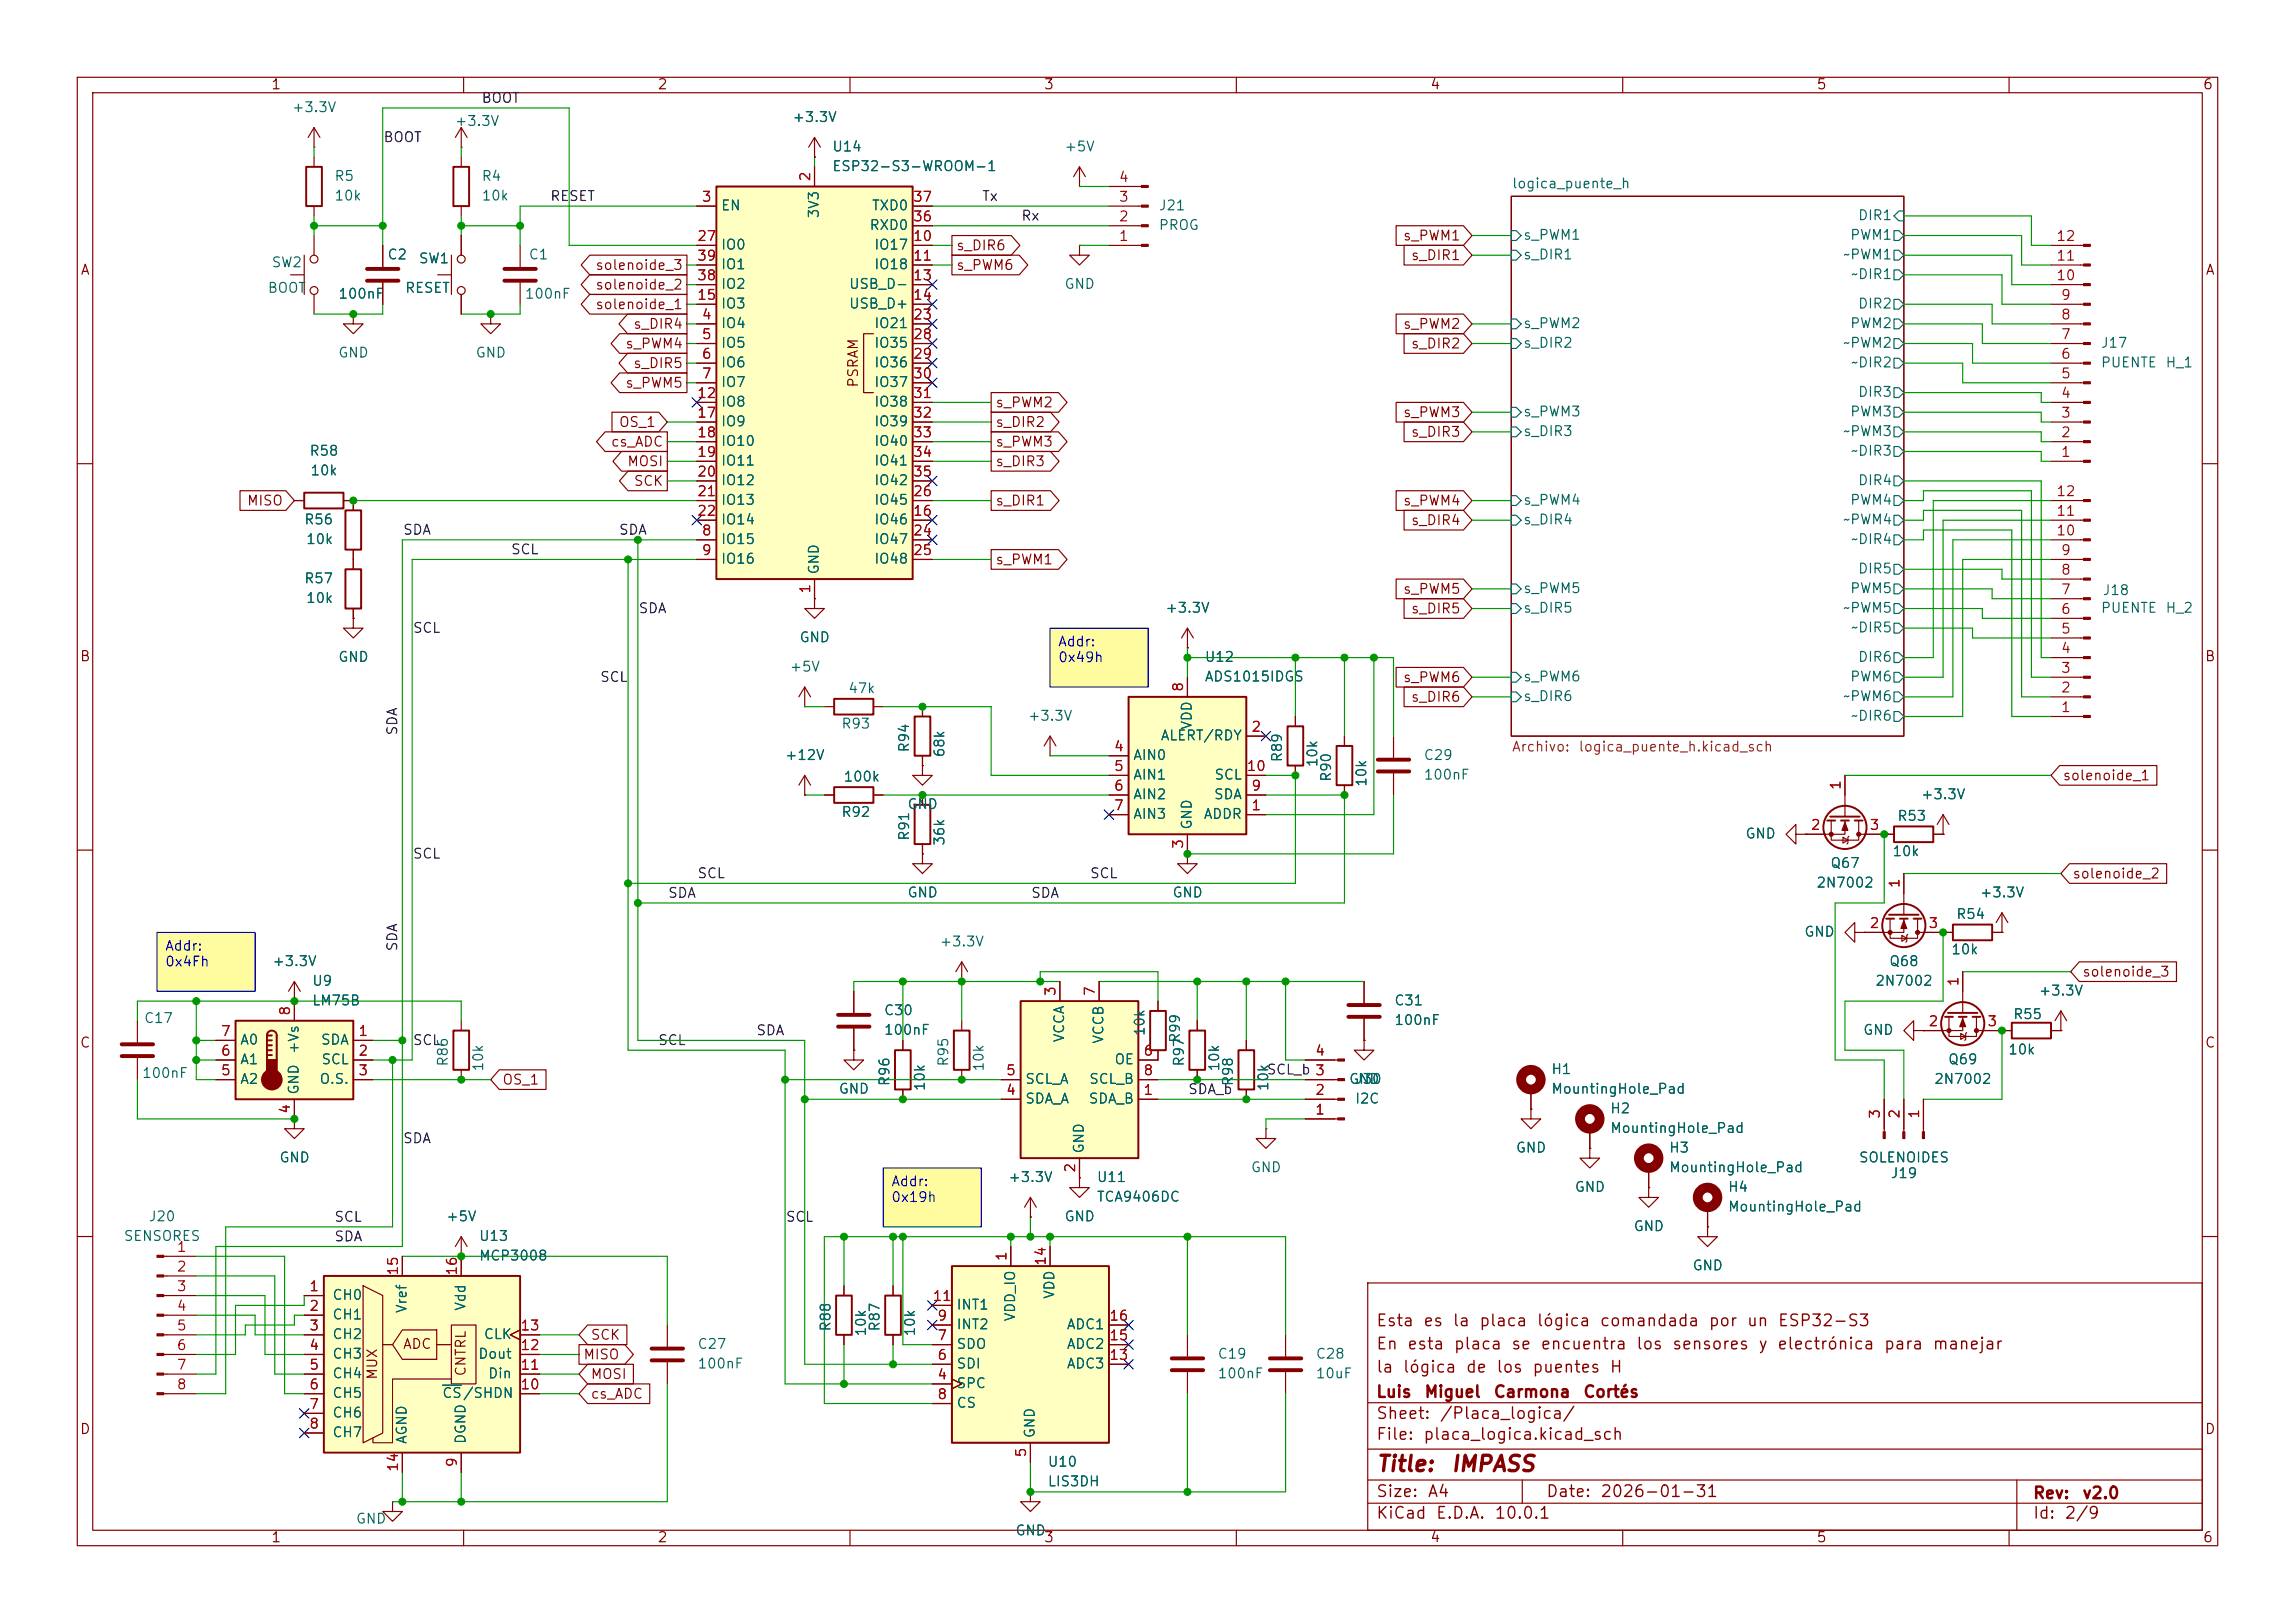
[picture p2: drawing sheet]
<svg xmlns="http://www.w3.org/2000/svg" width="297mm" height="210mm" viewBox="0 0 297 210" stroke-linecap="round" stroke-linejoin="round" font-family="sans-serif">
<defs><g id="words">
<g font-size="2" fill="#840000">
<text x="178" y="190.9">Title:</text>
<text x="187.7" y="190.9">IMPASS</text>
</g>
<g font-size="1.5" fill="#840000">
<text x="178" y="172">Esta</text>
<text x="184.1" y="172">es</text>
<text x="187.9" y="172">la</text>
<text x="191.3" y="172">placa</text>
<text x="198.8" y="172">lógica</text>
<text x="206.9" y="172">comandada</text>
<text x="221" y="172">por</text>
<text x="226" y="172">un</text>
<text x="230" y="172">ESP32-S3</text>
<text x="178" y="178">la</text>
<text x="178" y="175">En</text>
<text x="181.4" y="178">lógica</text>
<text x="182" y="175">esta</text>
<text x="188" y="175">placa</text>
<text x="189.6" y="178">de</text>
<text x="193.5" y="178">los</text>
<text x="195.5" y="175">se</text>
<text x="198.2" y="178">puentes</text>
<text x="199.3" y="175">encuentra</text>
<text x="208.2" y="178">H</text>
<text x="211.6" y="175">los</text>
<text x="216.3" y="175">sensores</text>
<text x="227.5" y="175">y</text>
<text x="229.9" y="175">electrónica</text>
<text x="243.7" y="175">para</text>
<text x="250" y="175">manejar</text>
<text x="178" y="184">Sheet:</text>
<text x="178" y="181.2">Luis</text>
<text x="184.2" y="181.2">Miguel</text>
<text x="186.2" y="184">/Placa_logica/</text>
<text x="193.2" y="181.2">Carmona</text>
<text x="204.8" y="181.2">Cortés</text>
<text x="178" y="186.7">File:</text>
<text x="184.1" y="186.7">placa_logica.kicad_sch</text>
<text x="178" y="196.9">KiCad</text>
<text x="178" y="194.1">Size:</text>
<text x="184.7" y="194.1">A4</text>
<text x="185.7" y="196.9">E.D.A.</text>
<text x="193.3" y="196.9">10.0.1</text>
<text x="200" y="194.1">Date:</text>
<text x="207" y="194.1">2026-01-31</text>
<text x="263" y="194.3">Rev:</text>
<text x="263" y="196.9">Id:</text>
<text x="267.1" y="196.9">2/9</text>
<text x="269.4" y="194.3">v2.0</text>
</g>
<g font-size="1.3" fill="#840000">
<text x="35" y="11.9">1</text>
<text x="85" y="11.9">2</text>
<text x="135" y="11.9">3</text>
<text x="185" y="11.9">4</text>
<text x="235" y="11.9">5</text>
<text x="285" y="11.9">6</text>
<text x="10.3" y="35.9">A</text>
<text x="77" y="35.2">solenoide_3</text>
<text x="123.7" y="35.2">s_PWM6</text>
<text x="123.7" y="32.7">s_DIR6</text>
<text x="181.5" y="31.4">s_PWM1</text>
<text x="182.5" y="34">s_DIR1</text>
<text x="285.3" y="35.9">A</text>
<text x="77" y="40.3">solenoide_1</text>
<text x="77" y="37.8">solenoide_2</text>
<text x="80.8" y="45.4">s_PWM4</text>
<text x="81.9" y="42.9">s_DIR4</text>
<text x="81.9" y="47.9">s_DIR5</text>
<text x="181.5" y="42.9">s_PWM2</text>
<text x="182.5" y="45.4">s_DIR2</text>
<text x="80.8" y="50.5">s_PWM5</text>
<text x="111.4" y="50.2" transform="rotate(-90 111.4 50.2)">PSRAM</text>
<text x="128.7" y="53">s_PWM2</text>
<text x="79" y="58.1">cs_ADC</text>
<text x="80" y="55.6">OS_1</text>
<text x="128.7" y="55.6">s_DIR2</text>
<text x="128.7" y="58.1">s_PWM3</text>
<text x="181.5" y="54.3">s_PWM3</text>
<text x="182.5" y="56.8">s_DIR3</text>
<text x="31.9" y="65.7">MISO</text>
<text x="81.1" y="60.6">MOSI</text>
<text x="81.9" y="63.2">SCK</text>
<text x="128.7" y="60.6">s_DIR3</text>
<text x="128.7" y="65.7">s_DIR1</text>
<text x="181.5" y="65.7">s_PWM4</text>
<text x="182.5" y="68.3">s_DIR4</text>
<text x="128.7" y="73.3">s_PWM1</text>
<text x="181.5" y="77.2">s_PWM5</text>
<text x="182.5" y="79.7">s_DIR5</text>
<text x="10.3" y="85.9">B</text>
<text x="181.5" y="88.6">s_PWM6</text>
<text x="285.3" y="85.9">B</text>
<text x="182.5" y="91.1">s_DIR6</text>
<text x="266.9" y="101.3">solenoide_1</text>
<text x="268.1" y="114">solenoide_2</text>
<text x="269.4" y="126.7">solenoide_3</text>
<text x="10.3" y="135.9">C</text>
<text x="285.3" y="135.9">C</text>
<text x="64.9" y="140.7">OS_1</text>
<text x="76.4" y="173.7">SCK</text>
<text x="49.1" y="178.6" transform="rotate(-90 49.1 178.6)">MUX</text>
<text x="52.1" y="174.9">ADC</text>
<text x="60.6" y="178.2" transform="rotate(-90 60.6 178.2)">CNTRL</text>
<text x="75.4" y="176.2">MISO</text>
<text x="76.4" y="178.8">MOSI</text>
<text x="10.3" y="185.9">D</text>
<text x="76.4" y="181.3">cs_ADC</text>
<text x="285.3" y="185.9">D</text>
<text x="35" y="199.9">1</text>
<text x="85" y="199.9">2</text>
<text x="135" y="199.9">3</text>
<text x="185" y="199.9">4</text>
<text x="235" y="199.9">5</text>
<text x="285" y="199.9">6</text>
</g>
<g font-size="1.3" fill="#006464">
<text x="37.7" y="14.8">+3.3V</text>
<text x="58.8" y="16.6">+3.3V</text>
<text x="102.5" y="16.1">+3.3V</text>
<text x="43.2" y="23.7">R5</text>
<text x="62.2" y="23.7">R4</text>
<text x="107.6" y="19.9">U14</text>
<text x="107.6" y="22.5">ESP32-S3-WROOM-1</text>
<text x="137.7" y="19.9">+5V</text>
<text x="43.2" y="26.3">10k</text>
<text x="62.2" y="26.3">10k</text>
<text x="93.2" y="27.5">EN</text>
<text x="106.3" y="28.3" transform="rotate(-90 106.3 28.3)">3V3</text>
<text x="112.7" y="27.5">TXD0</text>
<text x="149.9" y="27.5">J21</text>
<text x="195.6" y="24.7">logica_puente_h</text>
<text x="240.4" y="28.8">DIR1</text>
<text x="35.1" y="34.9">SW2</text>
<text x="50" y="33.9">C2</text>
<text x="54.1" y="34.4">SW1</text>
<text x="68.3" y="33.9">C1</text>
<text x="93.2" y="32.6">IO0</text>
<text x="93.2" y="35.2">IO1</text>
<text x="112.4" y="30.1">RXD0</text>
<text x="113" y="32.6">IO17</text>
<text x="113" y="35.2">IO18</text>
<text x="149.9" y="30.1">PROG</text>
<text x="197" y="31.3">s_PWM1</text>
<text x="197" y="33.9">s_DIR1</text>
<text x="238.4" y="33.9">~PWM1</text>
<text x="239.3" y="31.3">PWM1</text>
<text x="34.6" y="38.2">BOOT</text>
<text x="43.7" y="39">100nF</text>
<text x="52.3" y="38.2">RESET</text>
<text x="67.8" y="39">100nF</text>
<text x="93.2" y="40.2">IO3</text>
<text x="93.2" y="37.7">IO2</text>
<text x="109.8" y="37.7">USB_D-</text>
<text x="109.8" y="40.2">USB_D+</text>
<text x="137.7" y="37.7">GND</text>
<text x="239.5" y="36.4">~DIR1</text>
<text x="240.4" y="40.2">DIR2</text>
<text x="43.7" y="46.6">GND</text>
<text x="61.5" y="46.6">GND</text>
<text x="93.2" y="42.8">IO4</text>
<text x="93.2" y="45.3">IO5</text>
<text x="93.2" y="47.9">IO6</text>
<text x="113" y="42.8">IO21</text>
<text x="113" y="45.3">IO35</text>
<text x="113" y="47.9">IO36</text>
<text x="197" y="45.3">s_DIR2</text>
<text x="197" y="42.8">s_PWM2</text>
<text x="238.4" y="45.3">~PWM2</text>
<text x="239.3" y="42.8">PWM2</text>
<text x="239.5" y="47.9">~DIR2</text>
<text x="271.8" y="45.3">J17</text>
<text x="271.8" y="47.9">PUENTE</text>
<text x="280.2" y="47.9">H_1</text>
<text x="93.2" y="50.4">IO7</text>
<text x="93.2" y="52.9">IO8</text>
<text x="113" y="50.4">IO37</text>
<text x="113" y="52.9">IO38</text>
<text x="240.4" y="51.7">DIR3</text>
<text x="40" y="59.3">R58</text>
<text x="93.2" y="55.5">IO9</text>
<text x="93.2" y="58">IO10</text>
<text x="113" y="55.5">IO39</text>
<text x="113" y="58">IO40</text>
<text x="197" y="56.7">s_DIR3</text>
<text x="197" y="54.2">s_PWM3</text>
<text x="238.4" y="56.7">~PWM3</text>
<text x="239.3" y="54.2">PWM3</text>
<text x="239.5" y="59.3">~DIR3</text>
<text x="40.1" y="61.8">10k</text>
<text x="93.2" y="60.6">IO11</text>
<text x="93.2" y="63.1">IO12</text>
<text x="93.2" y="65.6">IO13</text>
<text x="113" y="65.6">IO45</text>
<text x="113" y="60.6">IO41</text>
<text x="113" y="63.1">IO42</text>
<text x="197" y="65.6">s_PWM4</text>
<text x="239.3" y="65.6">PWM4</text>
<text x="240.4" y="63.1">DIR4</text>
<text x="39.3" y="68.2">R56</text>
<text x="39.5" y="70.7">10k</text>
<text x="93.2" y="70.7">IO15</text>
<text x="93.2" y="68.2">IO14</text>
<text x="113" y="68.2">IO46</text>
<text x="113" y="70.7">IO47</text>
<text x="197" y="68.2">s_DIR4</text>
<text x="238.4" y="68.2">~PWM4</text>
<text x="239.5" y="70.7">~DIR4</text>
<text x="39.3" y="75.8">R57</text>
<text x="93.2" y="73.3">IO16</text>
<text x="106.3" y="74.4" transform="rotate(-90 106.3 74.4)">GND</text>
<text x="113" y="73.3">IO48</text>
<text x="197" y="77.1">s_PWM5</text>
<text x="239.3" y="77.1">PWM5</text>
<text x="240.4" y="74.5">DIR5</text>
<text x="272" y="77.3">J18</text>
<text x="39.5" y="78.3">10k</text>
<text x="103.4" y="83.4">GND</text>
<text x="150.7" y="79.6">+3.3V</text>
<text x="197" y="79.6">s_DIR5</text>
<text x="238.4" y="79.6">~PWM5</text>
<text x="239.5" y="82.1">~DIR5</text>
<text x="271.8" y="79.6">PUENTE</text>
<text x="280.2" y="79.6">H_2</text>
<text x="43.7" y="86">GND</text>
<text x="102.1" y="87.2">+5V</text>
<text x="155.8" y="86">U12</text>
<text x="155.8" y="88.5">ADS1015IDGS</text>
<text x="197" y="88.5">s_PWM6</text>
<text x="239.3" y="88.5">PWM6</text>
<text x="240.4" y="86">DIR6</text>
<text x="108.8" y="94.6">R93</text>
<text x="109.7" y="90">47k</text>
<text x="132.9" y="93.6">+3.3V</text>
<text x="154.5" y="94.5" transform="rotate(-90 154.5 94.5)">VDD</text>
<text x="197" y="91">s_DIR6</text>
<text x="238.4" y="91">~PWM6</text>
<text x="239.5" y="93.6">~DIR6</text>
<text x="101.5" y="98.7">+12V</text>
<text x="109.1" y="101.4">100k</text>
<text x="118" y="97.5" transform="rotate(-90 118 97.5)">R94</text>
<text x="122.5" y="98.1" transform="rotate(-90 122.5 98.1)">68k</text>
<text x="146.6" y="98.7">AIN0</text>
<text x="146.6" y="101.2">AIN1</text>
<text x="150.1" y="96.1">ALERT/RDY</text>
<text x="157.1" y="101.2">SCL</text>
<text x="166.2" y="98.7" transform="rotate(-90 166.2 98.7)">R89</text>
<text x="170.8" y="99.4" transform="rotate(-90 170.8 99.4)">10k</text>
<text x="172.6" y="101.3" transform="rotate(-90 172.6 101.3)">R90</text>
<text x="177.1" y="101.9" transform="rotate(-90 177.1 101.9)">10k</text>
<text x="184.2" y="101.2">100nF</text>
<text x="184.2" y="98.7">C29</text>
<text x="108.8" y="106">R92</text>
<text x="117.3" y="105">GND</text>
<text x="146.6" y="103.7">AIN2</text>
<text x="146.6" y="106.3">AIN3</text>
<text x="154.5" y="107.4" transform="rotate(-90 154.5 107.4)">GND</text>
<text x="155.7" y="106.3">ADDR</text>
<text x="157" y="103.7">SDA</text>
<text x="245.4" y="106.5">R53</text>
<text x="248.5" y="103.7">+3.3V</text>
<text x="118" y="108.9" transform="rotate(-90 118 108.9)">R91</text>
<text x="122.5" y="109.5" transform="rotate(-90 122.5 109.5)">36k</text>
<text x="225.8" y="108.8">GND</text>
<text x="236.8" y="112.6">Q67</text>
<text x="244.8" y="111.1">10k</text>
<text x="117.3" y="116.4">GND</text>
<text x="151.6" y="116.4">GND</text>
<text x="235" y="115.2">2N7002</text>
<text x="253.1" y="119.2">R54</text>
<text x="256.1" y="116.4">+3.3V</text>
<text x="35.2" y="125.3">+3.3V</text>
<text x="121.5" y="122.8">+3.3V</text>
<text x="233.4" y="121.5">GND</text>
<text x="244.4" y="125.3">Q68</text>
<text x="252.4" y="123.8">10k</text>
<text x="40.3" y="130.4">LM75B</text>
<text x="40.3" y="127.9">U9</text>
<text x="114.3" y="131.7">C30</text>
<text x="180.3" y="130.4">C31</text>
<text x="242.6" y="127.9">2N7002</text>
<text x="263.8" y="129.1">+3.3V</text>
<text x="18.6" y="132.7">C17</text>
<text x="31" y="135.5">A0</text>
<text x="39" y="136.5" transform="rotate(-90 39 136.5)">+Vs</text>
<text x="41.4" y="135.5">SDA</text>
<text x="114.3" y="134.2">100nF</text>
<text x="138" y="135" transform="rotate(-90 138 135)">VCCA</text>
<text x="143.1" y="135.1" transform="rotate(-90 143.1 135.1)">VCCB</text>
<text x="148.4" y="134.2" transform="rotate(-90 148.4 134.2)">10k</text>
<text x="153" y="135" transform="rotate(-90 153 135)">R99</text>
<text x="180.3" y="132.9">100nF</text>
<text x="241" y="134.2">GND</text>
<text x="259.8" y="136.8">10k</text>
<text x="260.4" y="132.2">R55</text>
<text x="18.3" y="139.8">100nF</text>
<text x="31" y="140.6">A2</text>
<text x="31" y="138">A1</text>
<text x="39" y="141.7" transform="rotate(-90 39 141.7)">GND</text>
<text x="41.3" y="140.6">O.S.</text>
<text x="41.5" y="138">SCL</text>
<text x="58.3" y="138.1" transform="rotate(-90 58.3 138.1)">R86</text>
<text x="62.8" y="138.7" transform="rotate(-90 62.8 138.7)">10k</text>
<text x="108.5" y="141.8">GND</text>
<text x="115.4" y="140.6" transform="rotate(-90 115.4 140.6)">R96</text>
<text x="120" y="141.3" transform="rotate(-90 120 141.3)">10k</text>
<text x="123" y="138.1" transform="rotate(-90 123 138.1)">R95</text>
<text x="127.6" y="138.7" transform="rotate(-90 127.6 138.7)">10k</text>
<text x="132.6" y="143.1">SDA_A</text>
<text x="132.6" y="140.6">SCL_A</text>
<text x="140.8" y="143.1">SDA_B</text>
<text x="140.9" y="140.6">SCL_B</text>
<text x="144.1" y="138">OE</text>
<text x="153.5" y="138.1" transform="rotate(-90 153.5 138.1)">R97</text>
<text x="158.1" y="138.7" transform="rotate(-90 158.1 138.7)">10k</text>
<text x="159.9" y="140.6" transform="rotate(-90 159.9 140.6)">R98</text>
<text x="164.4" y="141.3" transform="rotate(-90 164.4 141.3)">10k</text>
<text x="174.5" y="140.6">GND</text>
<text x="175.3" y="143.1">I2C</text>
<text x="175.3" y="140.6">J30</text>
<text x="200.7" y="139.3">H1</text>
<text x="200.7" y="141.8">MountingHole_Pad</text>
<text x="250.2" y="140.6">2N7002</text>
<text x="252" y="138">Q69</text>
<text x="140.6" y="149.4" transform="rotate(-90 140.6 149.4)">GND</text>
<text x="196.1" y="149.5">GND</text>
<text x="208.3" y="144.4">H2</text>
<text x="208.3" y="146.9">MountingHole_Pad</text>
<text x="215.9" y="149.5">H3</text>
<text x="36.1" y="150.7">GND</text>
<text x="130.4" y="153.3">+3.3V</text>
<text x="141.9" y="153.3">U11</text>
<text x="141.9" y="155.8">TCA9406DC</text>
<text x="161.8" y="152">GND</text>
<text x="203.7" y="154.5">GND</text>
<text x="215.9" y="152">MountingHole_Pad</text>
<text x="223.5" y="154.5">H4</text>
<text x="240.5" y="150.7">SOLENOIDES</text>
<text x="244.6" y="152.8">J19</text>
<text x="15.9" y="160.9">SENSORES</text>
<text x="19.2" y="158.3">J20</text>
<text x="57.7" y="158.3">+5V</text>
<text x="61.9" y="160.9">U13</text>
<text x="137.7" y="158.3">GND</text>
<text x="211.3" y="159.6">GND</text>
<text x="223.5" y="157.1">MountingHole_Pad</text>
<text x="61.9" y="163.4">MCP3008</text>
<text x="218.9" y="164.7">GND</text>
<text x="42.9" y="168.5">CH0</text>
<text x="42.9" y="171">CH1</text>
<text x="42.9" y="173.6">CH2</text>
<text x="52.9" y="170" transform="rotate(-90 52.9 170)">Vref</text>
<text x="60.6" y="169.7" transform="rotate(-90 60.6 169.7)">Vdd</text>
<text x="62.5" y="173.6">CLK</text>
<text x="107.8" y="172.4" transform="rotate(-90 107.8 172.4)">R88</text>
<text x="112.4" y="173" transform="rotate(-90 112.4 173)">10k</text>
<text x="114.1" y="172.4" transform="rotate(-90 114.1 172.4)">R87</text>
<text x="118.7" y="173" transform="rotate(-90 118.7 173)">10k</text>
<text x="123.7" y="172.3">INT2</text>
<text x="123.7" y="169.8">INT1</text>
<text x="131.7" y="171.1" transform="rotate(-90 131.7 171.1)">VDD_IO</text>
<text x="136.8" y="168.2" transform="rotate(-90 136.8 168.2)">VDD</text>
<text x="138" y="172.3">ADC1</text>
<text x="42.9" y="176.1">CH3</text>
<text x="42.9" y="178.7">CH4</text>
<text x="61.8" y="176.1">Dout</text>
<text x="63.1" y="178.7">Din</text>
<text x="90.2" y="177.4">100nF</text>
<text x="90.2" y="174.9">C27</text>
<text x="123.7" y="179.9">SPC</text>
<text x="123.7" y="177.4">SDI</text>
<text x="123.7" y="174.9">SDO</text>
<text x="138" y="177.4">ADC3</text>
<text x="138" y="174.9">ADC2</text>
<text x="157.5" y="178.7">100nF</text>
<text x="157.5" y="176.1">C19</text>
<text x="170.2" y="176.1">C28</text>
<text x="170.2" y="178.7">10uF</text>
<text x="42.9" y="181.2">CH5</text>
<text x="42.9" y="183.7">CH6</text>
<text x="57.1" y="181.2">CS/SHDN</text>
<text x="123.7" y="182.5">CS</text>
<text x="42.9" y="186.3">CH7</text>
<text x="52.9" y="186.9" transform="rotate(-90 52.9 186.9)">AGND</text>
<text x="60.6" y="186.9" transform="rotate(-90 60.6 186.9)">DGND</text>
<text x="134.2" y="186.2" transform="rotate(-90 134.2 186.2)">GND</text>
<text x="135.5" y="190.1">U10</text>
<text x="46" y="197.5">GND</text>
<text x="135.5" y="192.6">LIS3DH</text>
<text x="131.3" y="199">GND</text>
</g>
<g font-size="1.3" fill="#0f0f0f">
<text x="62.2" y="13.6">BOOT</text>
<text x="49.5" y="18.7">BOOT</text>
<text x="71.1" y="26.3">RESET</text>
<text x="127" y="26.3">Tx</text>
<text x="132.1" y="28.9">Rx</text>
<text x="52.1" y="69.5">SDA</text>
<text x="80" y="69.5">SDA</text>
<text x="66" y="72">SCL</text>
<text x="53.3" y="82.2">SCL</text>
<text x="82.5" y="79.7">SDA</text>
<text x="77.6" y="88.6">SCL</text>
<text x="51.7" y="95.3" transform="rotate(-90 51.7 95.3)">SDA</text>
<text x="53.3" y="111.4">SCL</text>
<text x="90.2" y="114">SCL</text>
<text x="141" y="114">SCL</text>
<text x="86.4" y="116.5">SDA</text>
<text x="133.3" y="116.5">SDA</text>
<text x="51.7" y="123.2" transform="rotate(-90 51.7 123.2)">SDA</text>
<text x="53.3" y="135.5">SCL</text>
<text x="85.1" y="135.5">SCL</text>
<text x="97.8" y="134.3">SDA</text>
<text x="153.7" y="141.9">SDA_b</text>
<text x="163.8" y="139.4">SCL_b 3</text>
<text x="52.1" y="148.2">SDA</text>
<text x="43.2" y="158.4">SCL</text>
<text x="43.2" y="160.9">SDA</text>
<text x="101.6" y="158.4">SCL</text>
</g>
<g font-size="1.3" fill="#a90000">
<text x="105.2" y="23.6" transform="rotate(-90 105.2 23.6)">2</text>
<text x="144.7" y="23.9">4</text>
<text x="90.7" y="26.4">3</text>
<text x="118.1" y="29">36</text>
<text x="118.1" y="26.4">37</text>
<text x="144.7" y="29">2</text>
<text x="144.7" y="26.4">3</text>
<text x="90.1" y="31.5">27</text>
<text x="90.1" y="34">39</text>
<text x="118.1" y="31.5">10</text>
<text x="118.1" y="34">11</text>
<text x="144.7" y="31.5">1</text>
<text x="266" y="34">11</text>
<text x="266" y="31.5">12</text>
<text x="90.1" y="39.1">15</text>
<text x="90.1" y="36.6">38</text>
<text x="90.7" y="41.7">4</text>
<text x="118.1" y="36.6">13</text>
<text x="118.1" y="39.1">14</text>
<text x="118.1" y="41.7">23</text>
<text x="266" y="36.6">10</text>
<text x="266.6" y="41.7">8</text>
<text x="266.6" y="39.1">9</text>
<text x="90.7" y="44.2">5</text>
<text x="90.7" y="46.7">6</text>
<text x="118.1" y="44.2">28</text>
<text x="118.1" y="46.7">29</text>
<text x="266.6" y="46.7">6</text>
<text x="266.6" y="44.2">7</text>
<text x="90.1" y="51.8">12</text>
<text x="90.7" y="49.3">7</text>
<text x="118.1" y="49.3">30</text>
<text x="118.1" y="51.8">31</text>
<text x="266.6" y="51.8">4</text>
<text x="266.6" y="49.3">5</text>
<text x="90.1" y="54.4">17</text>
<text x="90.1" y="56.9">18</text>
<text x="90.1" y="59.4">19</text>
<text x="118.1" y="54.4">32</text>
<text x="118.1" y="56.9">33</text>
<text x="118.1" y="59.4">34</text>
<text x="266.6" y="59.4">1</text>
<text x="266.6" y="56.9">2</text>
<text x="266.6" y="54.4">3</text>
<text x="90.1" y="62">20</text>
<text x="90.1" y="64.5">21</text>
<text x="118.1" y="64.5">26</text>
<text x="118.1" y="62">35</text>
<text x="266" y="64.5">12</text>
<text x="90.1" y="67.1">22</text>
<text x="90.7" y="69.6">8</text>
<text x="118.1" y="67.1">16</text>
<text x="118.1" y="69.6">24</text>
<text x="266" y="69.6">10</text>
<text x="266" y="67.1">11</text>
<text x="90.7" y="72.1">9</text>
<text x="105.2" y="76.9" transform="rotate(-90 105.2 76.9)">1</text>
<text x="118.1" y="72.1">25</text>
<text x="266.6" y="77.2">7</text>
<text x="266.6" y="74.7">8</text>
<text x="266.6" y="72.1">9</text>
<text x="266.6" y="82.3">5</text>
<text x="266.6" y="79.8">6</text>
<text x="153.4" y="89.6" transform="rotate(-90 153.4 89.6)">8</text>
<text x="266.6" y="89.9">2</text>
<text x="266.6" y="87.4">3</text>
<text x="266.6" y="84.8">4</text>
<text x="161.9" y="95">2</text>
<text x="266.6" y="92.5">1</text>
<text x="144.1" y="97.5">4</text>
<text x="144.1" y="100.1">5</text>
<text x="161.2" y="100.1">10</text>
<text x="144.1" y="102.6">6</text>
<text x="144.1" y="105.2">7</text>
<text x="161.9" y="105.2">1</text>
<text x="161.9" y="102.6">9</text>
<text x="234.2" y="107.7">2</text>
<text x="238.5" y="102.3" transform="rotate(-90 238.5 102.3)">1</text>
<text x="241.9" y="107.7">3</text>
<text x="153.4" y="109.9" transform="rotate(-90 153.4 109.9)">3</text>
<text x="246.1" y="115" transform="rotate(-90 246.1 115)">1</text>
<text x="241.9" y="120.4">2</text>
<text x="249.5" y="120.4">3</text>
<text x="37.8" y="131.5" transform="rotate(-90 37.8 131.5)">8</text>
<text x="136.9" y="129" transform="rotate(-90 136.9 129)">3</text>
<text x="142" y="129" transform="rotate(-90 142 129)">7</text>
<text x="253.7" y="127.7" transform="rotate(-90 253.7 127.7)">1</text>
<text x="28.5" y="136.9">6</text>
<text x="28.5" y="134.4">7</text>
<text x="46.3" y="134.4">1</text>
<text x="46.3" y="136.9">2</text>
<text x="147.9" y="136.9">6</text>
<text x="170.1" y="136.9">4</text>
<text x="249.5" y="133.1">2</text>
<text x="257.1" y="133.1">3</text>
<text x="28.5" y="139.4">5</text>
<text x="46.3" y="139.4">3</text>
<text x="130.1" y="142">4</text>
<text x="130.1" y="139.4">5</text>
<text x="147.9" y="142">1</text>
<text x="147.9" y="139.4">8</text>
<text x="170.1" y="142">2</text>
<text x="170.1" y="139.4">3</text>
<text x="37.8" y="144.2" transform="rotate(-90 37.8 144.2)">4</text>
<text x="170.1" y="144.5">1</text>
<text x="243.6" y="144.9" transform="rotate(-90 243.6 144.9)">3</text>
<text x="246.1" y="144.9" transform="rotate(-90 246.1 144.9)">2</text>
<text x="248.7" y="144.9" transform="rotate(-90 248.7 144.9)">1</text>
<text x="139.4" y="151.8" transform="rotate(-90 139.4 151.8)">2</text>
<text x="22.8" y="162.3">1</text>
<text x="22.8" y="164.8">2</text>
<text x="22.8" y="167.4">3</text>
<text x="39.9" y="167.4">1</text>
<text x="51.8" y="165.1" transform="rotate(-90 51.8 165.1)">15</text>
<text x="59.4" y="165.1" transform="rotate(-90 59.4 165.1)">16</text>
<text x="130.6" y="163.3" transform="rotate(-90 130.6 163.3)">1</text>
<text x="135.6" y="163.9" transform="rotate(-90 135.6 163.9)">14</text>
<text x="22.8" y="169.9">4</text>
<text x="22.8" y="172.5">5</text>
<text x="39.9" y="169.9">2</text>
<text x="39.9" y="172.5">3</text>
<text x="67.3" y="172.5">13</text>
<text x="120.6" y="168.7">11</text>
<text x="121.2" y="173.7">7</text>
<text x="121.2" y="171.2">9</text>
<text x="143.5" y="173.7">15</text>
<text x="143.5" y="171.2">16</text>
<text x="22.8" y="175">6</text>
<text x="22.8" y="177.5">7</text>
<text x="39.9" y="175">4</text>
<text x="39.9" y="177.5">5</text>
<text x="67.3" y="177.5">11</text>
<text x="67.3" y="175">12</text>
<text x="121.2" y="178.8">4</text>
<text x="121.2" y="176.3">6</text>
<text x="143.5" y="176.3">13</text>
<text x="22.8" y="180.1">8</text>
<text x="39.9" y="180.1">6</text>
<text x="39.9" y="182.6">7</text>
<text x="39.9" y="185.2">8</text>
<text x="67.3" y="180.1">10</text>
<text x="121.2" y="181.4">8</text>
<text x="51.8" y="190.5" transform="rotate(-90 51.8 190.5)">14</text>
<text x="59.4" y="189.9" transform="rotate(-90 59.4 189.9)">9</text>
<text x="133.1" y="188.7" transform="rotate(-90 133.1 188.7)">5</text>
</g>
<g font-size="1.3" fill="#0000c2">
<text x="136.8" y="84">Addr:</text>
<text x="136.8" y="86">0x49h</text>
<text x="21.3" y="123.3">Addr:</text>
<text x="21.3" y="125.4">0x4Fh</text>
<text x="115.3" y="153.8">Addr:</text>
<text x="115.3" y="155.9">0x19h</text>
</g>
<g font-size="1.3" fill="#725600">
<text x="195.6" y="97.6">Archivo:</text>
<text x="204.2" y="97.6">logica_puente_h.kicad_sch</text>
</g>
</g></defs>
<g fill="none" stroke="#840000" stroke-width=".15">
<path d="M10 10h277v190h-277zM12 12h273v186h-273zM60 10v2M110 10v2M160 10v2M210 10v2M260 10v2M195.6 25.4h50.8v69.9h-50.8zM10 60h2M285 60h2M10 110h2M285 110h2"/>
<path d="M10 160h2M177 166h108v32h-108zM285 160h2M60 198v2M110 198v2M160 198v2M177 194.5h108M177 191.5h108M177 187.5h108M177 181.5h108M197 191.5v3M210 198v2"/>
<path d="M260 198v2M261 191.5v6.5"/>
</g>
<g fill="#fffb9f">
<path d="M20.3 120.7h12.7v7.6h-12.7z"/>
<path d="M114.3 151.1h12.7v7.7h-12.7z"/>
<path d="M135.9 81.3h12.7v7.6h-12.7z"/>
</g>
<g fill="none" stroke="#840000" stroke-width=".15">
<path d="M40.6 19.1h.1M40.6 16.5l-.7 1.3M40.6 16.5l.8 1.3M40.6 16.5v2.6M59.7 19.1h.1M59.7 16.5v2.6M59.7 16.5l-.8 1.3M59.7 16.5l.8 1.3M40.6 20.3v1.3M40.6 26.7v1.2M56.6 35.6h1.8M58.4 33v5.1"/>
<path d="M59.7 20.3v1.3M59.7 26.7v1.2M59.7 30.5v2.5M59.7 38.1v2.5M67.3 31.8v2.7M67.3 36.6v2.8M195.6 25.4h50.8v69.9h-50.8zM45.7 80v1.3h-1.3l1.3 1.3 1.3-1.3h-1.3M45.7 80h.1M104.1 91.4h.1M104.1 88.9l-.7 1.3M104.1 88.9l.8 1.3"/>
<path d="M104.1 88.9v2.5M106.7 91.4h1.2M113 91.4h1.3M104.1 102.9h.1M104.1 100.3v2.6M104.1 100.3l-.7 1.3M104.1 100.3l.8 1.3M106.7 102.9h1.2M113 102.9h1.3M232.4 108v-1.3l-1.3 1.3 1.3 1.2v-1.2h1.3M233.7 108h.1M237 106.2v2.5h3.5v-2.5"/>
<path d="M238.5 108.3l.6 .4-.6 .4zM238.8 106.2v1.8h-5.1M238.8 100.3v5.4M239.3 108.2l-.2 .1v.8l-.1 .1M240.5 108h3.3M251.5 108h.1M251.5 105.4l-.8 1.3M251.5 105.4l.7 1.3M251.5 105.4v2.6M17.8 132.1v2.8M17.8 136.9v2.8M59.7 132.1v1.3"/>
<path d="M59.7 138.4v1.3M247.6 133.4v-1.3l-1.2 1.3 1.2 1.2v-1.2h1.3M248.9 133.4h.1M252.2 131.6v2.5h3.6v-2.5M253.7 133.7l.7 .4-.7 .4zM254 131.6v1.8h-5.1M254 125.7v5.4M254.5 133.6l-.1 .1v.8l-.1 .1M255.8 133.4h4.5M265.4 133.4h1.3M266.7 133.4h.1M266.7 130.8l-.8 1.3"/>
<path d="M266.7 130.8l.8 1.3M266.7 130.8v2.6M38.1 144.8v1.3h1.3l-1.3 1.2-1.3-1.2h1.3M38.1 144.8h.1M198.1 143.5v1.3h1.3l-1.3 1.3-1.3-1.3h1.3M198.1 143.5h.1M198.1 141v2.5M205.7 148.6v1.3h1.3l-1.3 1.2-1.2-1.2h1.2M205.7 148.6h.1M205.7 146.1v2.5M213.4 153.7v1.2h1.2l-1.2 1.3-1.3-1.3h1.3M213.4 153.7h.1"/>
<path d="M213.4 151.1v2.6M221 158.8v1.2h1.2l-1.2 1.3-1.3-1.3h1.3M221 158.8h.1M221 156.2v2.6M243.8 142.2v4.3M246.4 142.2v4.3M248.9 142.2v4.3M21.2 162.6h4.2M21.2 165.1h4.2M21.2 167.6h4.2M21.2 170.2h4.2M21.2 172.7h4.2"/>
<path d="M21.2 175.3h4.2M21.2 177.8h4.2M21.2 180.3h4.2"/>
<circle cx="59.7" cy="33.5" r=".51"/>
<circle cx="59.7" cy="37.6" r=".51"/>
</g>
<g fill="none" stroke="#006464" stroke-width=".15">
<path d="M195.6 29.8h.6l.6 .7-.6 .6h-.6zM195.6 32.4h.6l.6 .6-.6 .7h-.6zM245.1 29.8h.6l.7 .7-.7 .6h-.6zM245.1 32.4h.6l.7 .6-.7 .7h-.6zM245.1 34.9h.6l.7 .7-.7 .6h-.6zM245.1 38.7h.6l.7 .7-.7 .6h-.6zM245.7 27.3h.7v1.3h-.7l-.6-.7zM195.6 55.2h.6l.6 .7-.6 .6h-.6zM195.6 52.7h.6l.6 .6-.6 .7h-.6zM195.6 43.8h.6l.6 .7-.6 .6h-.6zM195.6 41.3h.6l.6 .6-.6 .6h-.6zM245.1 57.8h.6l.7 .6-.7 .7h-.6z"/>
<path d="M245.1 52.7h.6l.7 .6-.7 .7h-.6zM245.1 55.2h.6l.7 .7-.7 .6h-.6zM245.1 50.2h.6l.7 .6-.7 .6h-.6zM245.1 41.3h.6l.7 .6-.7 .6h-.6zM245.1 43.8h.6l.7 .7-.7 .6h-.6zM245.1 46.4h.6l.7 .6-.7 .6h-.6zM195.6 64.1h.6l.6 .7-.6 .6h-.6zM195.6 66.7h.6l.6 .6-.6 .6h-.6zM195.6 75.6h.6l.6 .6-.6 .6h-.6zM195.6 78.1h.6l.6 .6-.6 .7h-.6zM245.1 69.2h.6l.7 .7-.7 .6h-.6zM245.1 66.7h.6l.7 .6-.7 .6h-.6z"/>
<path d="M245.1 64.1h.6l.7 .7-.7 .6h-.6zM245.1 61.6h.6l.7 .6-.7 .7h-.6zM245.1 75.6h.6l.7 .6-.7 .6h-.6zM245.1 78.1h.6l.7 .6-.7 .7h-.6zM245.1 73h.6l.7 .7-.7 .6h-.6zM195.6 87h.6l.6 .6-.6 .7h-.6zM195.6 89.5h.6l.6 .7-.6 .6h-.6zM245.1 80.6h.6l.7 .7-.7 .6h-.6zM245.1 87h.6l.7 .6-.7 .7h-.6zM245.1 89.5h.6l.7 .7-.7 .6h-.6zM245.1 92.1h.6l.7 .6-.7 .6h-.6zM245.1 84.5h.6l.7 .6-.7 .6h-.6z"/>
</g>
<g fill="none" stroke="#840000" stroke-width=".25">
<path d="M39.6 21.6h2.1v5.1h-2.1zM58.7 21.6h2v5.1h-2zM107.9 90.4h5.1v2.1h-5.1zM107.9 101.9h5.1v2h-5.1zM236.5 106.2h1M236.9 105.7h3.8M238.3 106.2h1M240 106.2h1M58.7 133.4h2v5h-2zM251.7 131.6h1M252.1 131.1h3.8M253.5 131.6h1"/>
<path d="M255.3 131.6h1M260.3 132.3h5.1v2.1h-5.1z"/>
<circle cx="238.8" cy="107.1" r="2.79"/>
<circle cx="254" cy="132.5" r="2.79"/>
</g>
<g fill="#840000" stroke="#840000" stroke-width=".15">
<path d="M254 131.8l.4 1h-.8z"/>
<path d="M248.8 146.5h.2v.8h-.2z"/>
<path d="M246.3 146.5h.2v.8h-.2z"/>
<path d="M243.7 146.5h.3v.8h-.3z"/>
<path d="M20.3 162.4h.9v.3h-.9z"/>
<path d="M20.3 165h.9v.2h-.9z"/>
<path d="M20.3 167.5h.9v.3h-.9z"/>
<path d="M20.3 170.1h.9v.2h-.9z"/>
<path d="M20.3 172.6h.9v.2h-.9z"/>
<path d="M20.3 175.1h.9v.3h-.9z"/>
<path d="M20.3 177.7h.9v.2h-.9z"/>
<path d="M20.3 180.2h.9v.3h-.9z"/>
<path d="M238.8 106.4l.3 1h-.7z"/>
<circle cx="255.8" cy="133.3" r=".25"/>
<circle cx="252.2" cy="133.3" r=".25"/>
<circle cx="240.5" cy="107.9" r=".25"/>
<circle cx="237" cy="107.9" r=".25"/>
</g>
<g fill="none" stroke="#840000" stroke-width="1.3">
<circle cx="198.1" cy="139.7" r="1.27"/>
<circle cx="205.7" cy="144.8" r="1.27"/>
<circle cx="213.4" cy="149.9" r="1.27"/>
<circle cx="221" cy="154.9" r="1.27"/>
</g>
<path d="M65.3 34.8h4M65.3 36.3h4M15.7 135.1h4.1M15.7 136.7h4.1" fill="none" stroke="#840000" stroke-width=".51"/>
<path d="M30.5 132.1h15.2v10.1h-15.2z" fill="#ffffc2"/>
<g fill="none" stroke="#840000" stroke-width=".25">
<path d="M244.1 118.9h1M244.5 118.4h3.8M245.9 118.9h1M247.6 118.9h1.1M30.5 132.1h15.2v10.1h-15.2zM34.5 134a.64 .64 0 0 1 .7-.6 .64 .64 0 0 1 .6 .6v3.2M34.5 134v3.2M34.5 134h.7M34.5 134.6h.7M34.5 135.3h.7M34.5 135.9h.7M34.5 136.5h.7"/>
<circle cx="246.4" cy="119.8" r="2.79"/>
</g>
<g fill="#840000" stroke="#840000" stroke-width=".25">
<path d="M34.5 137.2h1.3v1.9h-1.3z"/>
<circle cx="35.2" cy="139.7" r="1.27"/>
</g>
<g fill="none" stroke="#840000" stroke-width=".15">
<path d="M37.6 35.6h1.8M39.4 33v5.1M40.6 30.5v2.5M40.6 38.1v2.5M49.5 31.8v2.7M49.5 36.6v2.8M244.6 118.9v2.5h3.6v-2.5M246.4 118.9v1.8h-5.1M246.4 113v5.4M27.9 134.6h2.6M27.9 137.2h2.6M27.9 139.7h2.6"/>
<path d="M38.1 129.5h.1M38.1 127v5.1M38.1 127l-.8 1.3M38.1 127l.8 1.3M45.7 134.6h2.6M45.7 137.2h2.6M45.7 139.7h2.6M246.1 121l.7 .4-.7 .4zM246.9 120.9l-.1 .1v.8l-.2 .1M248.2 120.7h3.3M38.1 142.2v2.6M59.7 162.6h.1"/>
<path d="M59.7 160l-.8 1.3M59.7 160l.8 1.3M59.7 160v2.6"/>
<circle cx="40.6" cy="37.6" r=".51"/>
<circle cx="40.6" cy="33.5" r=".51"/>
</g>
<g fill="#840000" stroke="#840000" stroke-width=".15">
<path d="M246.4 119.1l.4 1h-.8z"/>
<circle cx="248.2" cy="120.6" r=".25"/>
<circle cx="244.6" cy="120.6" r=".25"/>
</g>
<path d="M47.5 34.8h4.1M47.5 36.3h4.1" fill="none" stroke="#840000" stroke-width=".51"/>
<path d="M146 90.2h15.3v17.8h-15.3z" fill="#ffffc2"/>
<path d="M146 90.2h15.3v17.8h-15.3zM118.4 104.1h2v5.1h-2zM115.8 135.9h2.1v5.1h-2.1z" fill="none" stroke="#840000" stroke-width=".25"/>
<g fill="none" stroke="#840000" stroke-width=".15">
<path d="M143.5 97.8h2.5M153.7 87.6v2.6M161.3 95.3h2.5M180.3 95.3v2.7M119.4 102.9v1.2M119.4 109.2v1.3M143.5 105.4h2.5M143.5 100.3h2.5M143.5 102.9h2.5M153.7 108v2.5M161.3 105.4h2.5M161.3 100.3h2.5"/>
<path d="M161.3 102.9h2.5M180.3 100.1v2.8M116.8 134.6v1.3M116.8 141v1.2"/>
</g>
<path d="M178.3 98.3h4.1M178.3 99.8h4.1" fill="none" stroke="#840000" stroke-width=".51"/>
<path d="M92.7 24.1h25.4v50.8h-25.4z" fill="#ffffc2"/>
<path d="M92.7 24.1h25.4v50.8h-25.4zM173 96.5h2v5.1h-2zM245.1 106.9h5.1v2.1h-5.1zM148.8 130.8h2.1v5.1h-2.1z" fill="none" stroke="#840000" stroke-width=".25"/>
<g fill="none" stroke="#840000" stroke-width=".15">
<path d="M105.4 17.8v2.5M105.4 17.8l-.8 1.3M105.4 17.8l.8 1.3M90.2 26.7h2.5M90.2 31.8h2.5M90.2 34.3h2.5M90.2 36.8h2.5M90.2 39.4h2.5M105.4 20.3h.1M105.4 21.6v2.5M118.1 26.7h2.5M118.1 31.8h2.5"/>
<path d="M118.1 34.3h2.5M118.1 36.8h2.5M118.1 39.4h2.5M118.1 29.2h2.5M90.2 41.9h2.5M90.2 44.5h2.5M90.2 47h2.5M90.2 49.5h2.5M90.2 52.1h2.5M90.2 54.6h2.5M90.2 57.2h2.5M90.2 59.7h2.5"/>
<path d="M113 43.2h-1.2v7.6h1.2M118.1 41.9h2.5M118.1 44.5h2.5M118.1 47h2.5M118.1 49.5h2.5M118.1 52.1h2.5M118.1 54.6h2.5M118.1 57.2h2.5M118.1 59.7h2.5M90.2 69.9h2.5M90.2 72.4h2.5M90.2 67.3h2.5"/>
<path d="M90.2 62.2h2.5M90.2 64.8h2.5M105.4 74.9v2.6M118.1 69.9h2.5M118.1 72.4h2.5M118.1 67.3h2.5M118.1 62.2h2.5M118.1 64.8h2.5M265.4 69.9h4.2M265.4 72.4h4.2M265.4 67.3h4.2M265.4 64.8h4.2"/>
<path d="M265.4 77.5h4.2M265.4 74.9h4.2M174 95.3v1.2M265.4 92.7h4.2M265.4 90.2h4.2M265.4 87.6h4.2M265.4 85.1h4.2M265.4 82.6h4.2M265.4 80h4.2M174 101.6v1.3M243.8 108h1.3M250.2 108h1.3"/>
<path d="M110.5 135.9v1.3h1.3l-1.3 1.2-1.3-1.2h1.3M110.5 135.9h.1M110.5 128.3v2.8M110.5 133.1v2.8M149.9 129.5v1.3M149.9 135.9v1.3M163.8 146.1v1.2h1.3l-1.3 1.3-1.2-1.3h1.2M163.8 146.1h.1"/>
</g>
<path d="M108.5 131.3h4M108.5 132.8h4" fill="none" stroke="#840000" stroke-width=".51"/>
<g fill="#840000" stroke="#840000" stroke-width=".15">
<path d="M269.6 92.6h.9v.2h-.9z"/>
<path d="M269.6 90h.9v.3h-.9z"/>
<path d="M269.6 87.5h.9v.3h-.9z"/>
<path d="M269.6 85h.9v.2h-.9z"/>
<path d="M269.6 82.4h.9v.3h-.9z"/>
<path d="M269.6 79.9h.9v.2h-.9z"/>
<path d="M269.6 77.3h.9v.3h-.9z"/>
<path d="M269.6 74.8h.9v.3h-.9z"/>
<path d="M269.6 72.3h.9v.2h-.9z"/>
<path d="M269.6 69.7h.9v.3h-.9z"/>
<path d="M269.6 67.2h.9v.2h-.9z"/>
<path d="M269.6 64.6h.9v.3h-.9z"/>
</g>
<path d="M132.1 129.5h15.2v20.4h-15.2z" fill="#ffffc2"/>
<path d="M123.4 133.4h2.1v5h-2.1zM132.1 129.5h15.2v20.4h-15.2zM153.9 133.4h2.1v5h-2.1zM160.3 135.9h2v5.1h-2z" fill="none" stroke="#840000" stroke-width=".25"/>
<g fill="none" stroke="#840000" stroke-width=".15">
<path d="M124.5 132.1v1.3M124.5 138.4v1.3M129.5 139.7h2.6M137.2 127v2.5M142.2 127v2.5M147.3 139.7h2.6M147.3 137.2h2.6M154.9 132.1v1.3M154.9 138.4v1.3M161.3 134.6v1.3M129.5 142.2h2.6M139.7 149.9v2.5"/>
<path d="M147.3 142.2h2.6M161.3 141v1.2"/>
</g>
<path d="M41.9 165.1h25.4v22.9h-25.4z" fill="#ffffc2"/>
<g fill="none" stroke="#840000" stroke-width=".15">
<path d="M38.1 64.8h1.3M44.4 64.8h1.3M251.5 120.7h1.2M257.8 120.7h1.3M39.4 167.6h2.5M39.4 170.2h2.5M39.4 172.7h2.5M39.4 175.3h2.5M39.4 177.8h2.5M47 166.4l2.5 1.2v17.8l-2.5 1.3zM49.5 174h1.3M52.1 172.1h4.4v3.8h-4.4l-1.3-1.9z"/>
<path d="M52.1 162.6v2.5M56.5 174h1.9M58.4 171.5h3.2v7.6h-3.2zM58.4 178.4h-7.6v8.3h-2.5v-.6M59.7 162.6v2.5M67.3 172.1l-1.3 .6 1.3 .7M67.3 172.7h2.5M67.3 175.3h2.5M67.3 177.8h2.5M86.4 171.5v2.7M86.4 176.3v2.8M109.2 166.4v1.2"/>
<path d="M109.2 172.7v1.3M115.6 166.4v1.2M115.6 172.7v1.3M39.4 180.3h2.5M39.4 182.9h2.5M39.4 185.4h2.5M50.8 194.3v1.3h1.3l-1.3 1.3-1.3-1.3h1.3M50.8 194.3h.1M52.1 188v2.5M59.7 188v2.5M67.3 180.3h2.5M133.3 193v1.3h1.3l-1.3 1.3-1.2-1.3h1.2"/>
<path d="M133.3 193h.1"/>
</g>
<path d="M39.4 63.8h5v2h-5zM252.7 119.6h5.1v2.1h-5.1zM41.9 165.1h25.4v22.9h-25.4zM108.2 167.6h2v5.1h-2zM114.6 167.6h2v5.1h-2z" fill="none" stroke="#840000" stroke-width=".25"/>
<path d="M57.3 179.2h2.4" fill="none" stroke="#006464" stroke-width=".15"/>
<path d="M84.3 174.5h4.1M84.3 176h4.1" fill="none" stroke="#840000" stroke-width=".51"/>
<path d="M123.2 163.8h20.3v22.9h-20.3z" fill="#ffffc2"/>
<path d="M44.7 73.7h2v5h-2zM44.7 66h2v5.1h-2zM118.4 92.7h2v5.1h-2zM166.6 94h2.1v5.1h-2.1zM123.2 163.8h20.3v22.9h-20.3z" fill="none" stroke="#840000" stroke-width=".25"/>
<g fill="none" stroke="#840000" stroke-width=".15">
<path d="M49.5 31.8v2.7M49.5 36.6v2.8M59.7 30.5v2.5M59.7 38.1v2.5M76.3 33h12.6v2.6h-12.6l-1.1-1.3zM76.3 38.1h12.6v2.5h-12.6l-1.1-1.2zM76.3 35.6h12.6v2.5h-12.6l-1.1-1.3zM90.2 31.8h2.5M90.2 26.7h2.5M90.2 39.4h2.5M90.2 36.8h2.5M90.2 34.3h2.5"/>
<path d="M105.4 20.3h.1M105.4 21.6v2.5M118.1 31.8h2.5M118.1 29.2h2.5M118.1 26.7h2.5M118.1 39.4h2.5M118.1 36.8h2.5M118.1 34.3h2.5M123.2 33h8.7l1.1 1.3-1.1 1.3h-8.7zM123.2 30.5h7.7l1.1 1.3-1.1 1.2h-7.7zM139.7 31.8v1.2h1.3l-1.3 1.3-1.3-1.3h1.3M139.7 31.8h.1"/>
<path d="M139.7 24.1h.1M139.7 21.6l-.8 1.3M139.7 21.6l.8 1.3M139.7 21.6v2.5M143.5 31.8h4.2M143.5 29.2h4.2M143.5 26.7h4.2M143.5 24.1h4.2M180.7 29.2h8.7l1.1 1.3-1.1 1.3h-8.7zM181.7 31.7h7.7l1.1 1.3-1.1 1.3h-7.7zM265.4 31.8h4.2M265.4 39.4h4.2"/>
<path d="M265.4 36.8h4.2M265.4 34.3h4.2M45.7 40.6v1.3h1.3l-1.3 1.3-1.3-1.3h1.3M45.7 40.6h.1M63.5 40.6v1.3h1.3l-1.3 1.3-1.3-1.3h1.3M63.5 40.6h.1M78.3 55.9h8.1v2.5h-8.1l-1.1-1.2zM79.2 53.3h6l1.2 1.3-1.2 1.3h-6zM80.2 43.2h8.7v2.5h-8.7l-1.1-1.2zM80.2 48.3h8.7v2.5h-8.7l-1.1-1.3zM80.4 58.4h6v2.6h-6l-1.1-1.3zM81.2 40.6h7.7v2.6h-7.7l-1.1-1.3z"/>
<path d="M81.2 45.7h7.7v2.6h-7.7l-1.1-1.3zM90.2 59.7h2.5M90.2 57.2h2.5M90.2 54.6h2.5M90.2 52.1h2.5M90.2 49.5h2.5M90.2 47h2.5M90.2 44.5h2.5M90.2 41.9h2.5M118.1 59.7h2.5M118.1 57.2h2.5M118.1 54.6h2.5"/>
<path d="M118.1 52.1h2.5M118.1 49.5h2.5M118.1 47h2.5M118.1 44.5h2.5M118.1 41.9h2.5M128.3 58.4h7.7l1.1 1.3-1.1 1.3h-7.7zM128.3 50.8h8.7l1.1 1.3-1.1 1.2h-8.7zM128.3 53.3h7.7l1.1 1.3-1.1 1.3h-7.7zM128.3 55.9h8.7l1.1 1.3-1.1 1.2h-8.7zM180.7 40.6h8.7l1.1 1.3-1.1 1.3h-8.7zM180.7 52.1h8.7l1.1 1.2-1.1 1.3h-8.7zM181.7 54.6h7.7l1.1 1.3-1.1 1.3h-7.7z"/>
<path d="M181.7 43.2h7.7l1.1 1.3-1.1 1.2h-7.7zM265.4 59.7h4.2M265.4 57.2h4.2M265.4 54.6h4.2M265.4 52.1h4.2M265.4 49.5h4.2M265.4 47h4.2M265.4 44.5h4.2M265.4 41.9h4.2M31.1 63.5h5.9l1.1 1.3-1.1 1.2h-5.9zM38.1 64.8h1.3M44.4 64.8h1.3v1.2"/>
<path d="M45.7 71.1v2.6M45.7 78.7v1.3M81.3 61h5.1v2.5h-5.1l-1.1-1.3zM90.2 69.9h2.5M90.2 72.4h2.5M90.2 67.3h2.5M90.2 62.2h2.5M90.2 64.8h2.5M105.4 77.5v1.2h1.3l-1.3 1.3-1.3-1.3h1.3M105.4 77.5h.1M105.4 74.9v2.6M118.1 69.9h2.5"/>
<path d="M118.1 72.4h2.5M118.1 67.3h2.5M118.1 62.2h2.5M118.1 64.8h2.5M128.3 71.1h8.7l1.1 1.3-1.1 1.3h-8.7zM128.3 63.5h7.7l1.1 1.3-1.1 1.2h-7.7zM180.7 74.9h8.7l1.1 1.3-1.1 1.3h-8.7zM180.7 63.5h8.7l1.1 1.3-1.1 1.2h-8.7zM181.7 77.5h7.7l1.1 1.2-1.1 1.3h-7.7zM181.7 66h7.7l1.1 1.3-1.1 1.3h-7.7zM45.7 80h.1M119.4 99.1v1.2h1.2l-1.2 1.3-1.3-1.3h1.3"/>
<path d="M119.4 99.1h.1M119.4 91.4v1.3M119.4 97.8v1.3M135.9 97.8h.1M135.9 95.3v2.5M135.9 95.3l-.8 1.2M135.9 95.3l.8 1.2M143.5 97.8h2.5M153.7 83.8h.1M153.7 81.3v2.5M153.7 87.6v2.6M153.7 81.3l-.8 1.3"/>
<path d="M153.7 81.3l.7 1.3M161.3 95.3h2.5M167.6 92.7v1.3M167.6 99.1v1.2M174 95.3v1.2M180.7 86.4h8.7l1.1 1.2-1.1 1.3h-8.7zM181.7 88.9h7.7l1.1 1.3-1.1 1.2h-7.7zM266.5 99.1h12.6v2.5h-12.6l-1.1-1.3zM104.1 102.9h.1M106.7 102.9h1.2M113 102.9h1.3M119.4 110.5v1.3h1.2l-1.2 1.2-1.3-1.2h1.3"/>
<path d="M119.4 110.5h.1M119.4 102.9v1.2M119.4 109.2v1.3M143.5 102.9h2.5M143.5 105.4h2.5M143.5 100.3h2.5M153.7 110.5v1.3h1.2l-1.2 1.2-1.3-1.2h1.3M153.7 110.5h.1M153.7 108v2.5M161.3 102.9h2.5M161.3 105.4h2.5M161.3 100.3h2.5"/>
<path d="M174 101.6v1.3M233.7 108h.1M233.7 108h2.5M238.8 100.3v2.6M241.3 108h3.8M246.4 113v2.6M250.2 108h1.3M251.5 108h.1M259.1 118.1l-.8 1.3M259.1 118.1l.7 1.3M259.1 118.1v2.6M267.8 111.8h12.6v2.5h-12.6l-1.1-1.3z"/>
<path d="M27.9 139.7h2.6M27.9 137.2h2.6M27.9 134.6h2.6M38.1 129.5h.1M38.1 129.5v2.6M45.7 139.7h2.6M45.7 137.2h2.6M45.7 134.6h2.6M64.6 138.4h6.1v2.6h-6.1l-1.1-1.3zM110.5 135.9h.1M110.5 128.3v2.8M110.5 133.1v2.8"/>
<path d="M116.8 134.6v1.3M124.5 127h.1M124.5 124.5l-.8 1.2M124.5 124.5l.7 1.2M124.5 124.5v2.5M129.5 139.7h2.6M137.2 127v2.5M142.2 127v2.5M147.3 139.7h2.6M149.9 135.9v1.3h-2.6M149.9 129.5v1.3M154.9 132.1v1.3"/>
<path d="M154.9 138.4v1.3M161.3 134.6v1.3M168.9 139.7h4.2M168.9 137.2h4.2M176.5 134.6v1.3h1.3l-1.3 1.3-1.2-1.3h1.2M176.5 134.6h.1M176.5 127v2.8M176.5 131.8v2.8M240 120.7v-1.3l-1.2 1.3 1.2 1.2v-1.2h1.3M241.3 120.7h.1M241.3 120.7h2.5M248.9 133.4h.1"/>
<path d="M248.9 120.7h3.8M248.9 133.4h2.6M254 125.7v2.6M256.5 133.4h3.8M257.8 120.7h1.3M259.1 120.7h.1M265.4 133.4h1.3M266.7 133.4h.1M269.1 124.5h12.6v2.5h-12.6l-1.1-1.3zM38.1 144.8h.1M38.1 142.2v2.6M116.8 141v1.2"/>
<path d="M129.5 142.2h2.6M133.3 157.5h.1M133.3 154.9v2.6M133.3 154.9l-.7 1.3M133.3 154.9l.8 1.3M139.7 152.4v1.3h1.3l-1.3 1.2-1.3-1.2h1.3M139.7 152.4h.1M139.7 149.9v2.5M147.3 142.2h2.6M161.3 141v1.2M168.9 144.8h4.2M168.9 142.2h4.2"/>
<path d="M198.1 143.5h.1M198.1 141v2.5M205.7 148.6h.1M205.7 146.1v2.5M213.4 153.7h.1M213.4 151.1v2.6M221 158.8h.1M221 156.2v2.6M243.8 142.2v3.9M246.4 142.2v3.9M248.9 142.2v3.9M39.4 167.6h2.5"/>
<path d="M39.4 170.2h2.5M39.4 172.7h2.5M39.4 175.3h2.5M39.4 177.8h2.5M52.1 162.6v2.5M59.7 162.6h.1M59.7 162.6v2.5M67.3 172.1l-1.3 .6 1.3 .7M67.3 172.7h2.5M67.3 175.3h2.5M67.3 177.8h2.5M74.9 174h6l1.1 1.3-1.1 1.2h-6z"/>
<path d="M76 171.4h5.1v2.6h-5.1l-1.1-1.3zM76 176.5h6v2.6h-6l-1.1-1.3zM76 179.1h8.1v2.5h-8.1l-1.1-1.3zM109.2 166.4v1.2M109.2 172.7v1.3M115.6 166.4v1.2M115.6 172.7v1.3M120.6 179.1h2.6M120.6 176.5h2.6M120.6 174h2.6M120.6 171.5h2.6M120.6 168.9h2.6"/>
<path d="M123.2 178.4l1.3 .7-1.3 .6M130.8 161.3v2.5M135.9 161.3v2.5M143.5 176.5h2.5M143.5 174h2.5M143.5 171.5h2.5M153.7 172.7v2.8M153.7 177.5v2.8M166.4 172.7v2.8M166.4 177.5v2.8M39.4 180.3h2.5M39.4 182.9h2.5"/>
<path d="M39.4 185.4h2.5M52.1 188v2.5M59.7 188v2.5M67.3 180.3h2.5M120.6 181.6h2.6M133.3 193h.1M133.3 186.7v2.5"/>
</g>
<path d="M174.5 130h4.1M174.5 131.6h4.1M151.6 175.8h4.1M151.6 177.3h4.1M164.3 175.8h4.1M164.3 177.3h4.1" fill="none" stroke="#840000" stroke-width=".51"/>
<g fill="#840000" stroke="#840000" stroke-width=".15">
<path d="M173.1 144.7h.9v.2h-.9z"/>
<path d="M173.1 142.1h.9v.3h-.9z"/>
<path d="M173.1 139.6h.9v.2h-.9z"/>
<path d="M173.1 137h.9v.3h-.9z"/>
<path d="M147.7 31.6h.9v.3h-.9z"/>
<path d="M147.7 29.1h.9v.2h-.9z"/>
<path d="M147.7 26.5h.9v.3h-.9z"/>
<path d="M147.7 24h.9v.3h-.9z"/>
<path d="M269.6 59.6h.9v.2h-.9z"/>
<path d="M269.6 57h.9v.3h-.9z"/>
<path d="M269.6 54.5h.9v.2h-.9z"/>
<path d="M269.6 51.9h.9v.3h-.9z"/>
<path d="M269.6 49.4h.9v.3h-.9z"/>
<path d="M269.6 46.9h.9v.2h-.9z"/>
<path d="M269.6 44.3h.9v.3h-.9z"/>
<path d="M269.6 41.8h.9v.2h-.9z"/>
<path d="M269.6 39.2h.9v.3h-.9z"/>
<path d="M269.6 36.7h.9v.3h-.9z"/>
<path d="M269.6 34.2h.9v.2h-.9z"/>
<path d="M269.6 31.6h.9v.3h-.9z"/>
</g>
<g fill="none" stroke="#009600" stroke-width=".15">
<path d="M40.6 19.1v1.2M59.7 19.1v1.2M40.6 29.2h8.9M40.6 27.9v2.6M49.5 31.8v-17.8h24.2v17.8h16.5M49.5 39.4v1.2h-8.9M59.7 29.2h7.6M59.7 27.9v2.6M67.3 39.4v1.2h-7.6M88.9 39.4h1.3M88.9 36.8h1.3M88.9 34.3h1.3"/>
<path d="M90.2 26.7h-22.9v5.1M105.4 20.3v1.3M120.6 29.2h22.9M120.6 34.3h2.6M120.6 31.8h2.6M120.6 26.7h22.9M139.7 24.1h3.8M139.7 31.8h3.8M190.5 30.5h5.1M190.5 33h5.1M246.4 39.4h11.4v2.5h7.6M246.4 35.6h12.7v3.8h6.3"/>
<path d="M246.4 33h13.9v3.8h5.1M246.4 30.5h15.2v3.8h3.8M246.4 27.9h16.5v3.9h2.5M86.4 59.7h3.8M86.4 57.2h3.8M86.4 54.6h3.8M88.9 41.9h1.3M88.9 49.5h1.3M88.9 44.5h1.3M88.9 47h1.3M120.6 59.7h7.7M120.6 52.1h7.7"/>
<path d="M120.6 57.2h7.7M120.6 54.6h7.7M190.5 41.9h5.1M190.5 44.5h5.1M190.5 53.3h5.1M190.5 55.9h5.1M246.4 41.9h10.1v2.6h8.9M246.4 58.4h17.8v1.3h1.2M246.4 47h7.6v2.5h11.4M246.4 44.5h8.9v2.5h10.1M246.4 53.3h17.8v1.3h1.2M246.4 50.8h17.8v1.3h1.2"/>
<path d="M246.4 55.9h17.8v1.3h1.2M45.7 64.8h44.5M81.3 72.4v63.5h20.3v43.2h19M82.5 69.9v64.7h21.6v41.9h16.5M86.4 62.2h3.8M90.2 69.9h-38.1v91.4h-24.2v16.5h-2.5M90.2 72.4h-36.9v64.8h-5M120.6 64.8h7.7M120.6 72.4h7.7M190.5 64.8h5.1M190.5 78.7h5.1M190.5 67.3h5.1"/>
<path d="M190.5 76.2h5.1M246.4 64.8h2.5v-1.3h14v24.1h2.5M246.4 69.9h2.5v-1.3h11.4v24.1h5.1M246.4 62.2h17.8v22.9h1.2M246.4 78.7h10.1v1.3h8.9M246.4 67.3h2.5v-1.3h12.7v24.2h3.8M246.4 76.2h11.4v1.3h7.6M246.4 73.7h12.7v1.2h6.3M265.4 64.8h-15.2v20.3h-3.8M265.4 69.9h-12.7v20.3h-6.3M265.4 72.4h-11.4v20.3h-7.6M265.4 67.3h-13.9v20.3h-5.1"/>
<path d="M104.1 91.4h2.6M114.3 91.4h14v8.9h15.2M135.9 97.8h7.6M153.7 85.1h26.6v10.2M153.7 83.8v3.8M167.6 85.1v7.6M174 85.1v10.2M177.8 85.1v20.3h-14M190.5 90.2h5.1M190.5 87.6h5.1M246.4 81.3h8.9v1.3h10.1M104.1 102.9h2.6"/>
<path d="M114.3 102.9h29.2M163.8 102.9h10.2v13.9h-91.5M163.8 100.3h3.8v14h-86.3M180.3 102.9v7.6h-26.6M238.8 100.3h26.6M243.8 108v8.8h-6.3v20.4h6.3v5M246.4 113h20.3M17.8 132.1v-2.6h41.9v2.6M17.8 139.7v5.1h20.3M25.4 137.2h2.5M25.4 129.5v10.2h2.5M25.4 134.6h2.5"/>
<path d="M48.3 139.7h15.2M48.3 134.6h3.8M50.8 137.2v21.6h-21.6v21.5h-3.8M101.6 139.7h27.9M116.8 127v7.6M124.5 127v5.1M134.6 127v-1.3h15.3v3.8M137.2 127h-26.7v1.3M142.2 127h34.3M149.9 139.7h19M154.9 127v5.1M161.3 127v7.6"/>
<path d="M166.4 127v10.2h2.5M251.5 120.7v8.8h-12.7v6.4h7.6v6.3M254 125.7h14M259.1 133.4v8.8h-10.2M104.1 142.2h25.4M133.3 157.5v2.5M149.9 142.2h19M168.9 144.8h-5.1v1.3M25.4 162.6h11.4v17.7h2.6M25.4 170.2h7.6v2.5h6.4M25.4 167.6h8.9v7.7h5.1M25.4 165.1h10.2v12.7h3.8"/>
<path d="M39.4 167.6v1.3h-8.9v6.4h-5.1M39.4 170.2h-1.3v1.3h-6.4v1.2h-6.3M52.1 162.6h34.3v8.9M69.8 172.7h5.1M69.8 175.3h5.1M69.8 177.8h5.1M86.4 179.1v15.2h-35.6M109.2 160v6.4M109.2 174v5.1M115.6 160v6.4M115.6 174v2.5M116.8 160v14h3.8"/>
<path d="M130.8 160v1.3M135.9 160v1.3M153.7 160v12.7M166.4 172.7v-12.7h-59.7v21.6h13.9M52.1 190.5v3.8M59.7 190.5v3.8M69.8 180.3h5.1M153.7 180.3v12.7M166.4 180.3v12.7h-33.1v-3.8"/>
</g>
<g fill="none" stroke="#000084" stroke-width=".15">
<path d="M120 36.2l1.3 1.2M120 38.8l1.3 1.2M121.3 36.2l-1.3 1.2M121.3 38.8l-1.3 1.2M89.6 51.5l1.2 1.2M90.8 51.5l-1.2 1.2M120 48.9l1.3 1.2M120 46.4l1.3 1.2M120 43.8l1.3 1.3M120 41.3l1.3 1.2M121.3 48.9l-1.3 1.2M121.3 46.4l-1.3 1.2"/>
<path d="M121.3 43.8l-1.3 1.3M121.3 41.3l-1.3 1.2M89.6 66.7l1.2 1.2M90.8 66.7l-1.2 1.2M120 69.2l1.3 1.3M120 66.7l1.3 1.2M120 61.6l1.3 1.2M121.3 69.2l-1.3 1.3M121.3 66.7l-1.3 1.2M121.3 61.6l-1.3 1.2M163.2 94.6l1.2 1.3M164.4 94.6l-1.2 1.3"/>
<path d="M142.9 104.8l1.2 1.2M144.1 104.8l-1.2 1.2M120 170.8l1.3 1.3M120 168.3l1.3 1.2M121.3 170.8l-1.3 1.3M121.3 168.3l-1.3 1.2M145.4 173.4l1.3 1.2M145.4 175.9l1.3 1.2M145.4 170.8l1.3 1.3M146.7 173.4l-1.3 1.2M146.7 175.9l-1.3 1.2M146.7 170.8l-1.3 1.3"/>
<path d="M38.8 182.3l1.2 1.2M38.8 184.8l1.2 1.2M40 182.3l-1.2 1.2M40 184.8l-1.2 1.2"/>
</g>
<path d="M135.9 81.3h12.7v7.6h-12.7zM20.3 120.7h12.7v7.6h-12.7zM114.3 151.1h12.7v7.7h-12.7z" fill="none" stroke="#0000c2" stroke-width=".15"/>
<path d="M57.3 179.2h2.4" fill="none" stroke="#006464" stroke-width=".15"/>
<g fill="#009600" stroke="#009600" stroke-width=".13">
<circle cx="49.5" cy="29.2" r=".46"/>
<circle cx="59.7" cy="29.2" r=".46"/>
<circle cx="67.3" cy="29.2" r=".46"/>
<circle cx="63.5" cy="40.6" r=".46"/>
<circle cx="40.6" cy="29.2" r=".46"/>
<circle cx="45.7" cy="40.6" r=".46"/>
<circle cx="101.6" cy="139.7" r=".46"/>
<circle cx="116.8" cy="142.2" r=".46"/>
<circle cx="109.2" cy="160" r=".46"/>
<circle cx="104.1" cy="142.2" r=".46"/>
<circle cx="119.4" cy="102.9" r=".46"/>
<circle cx="119.4" cy="91.4" r=".46"/>
<circle cx="52.1" cy="134.6" r=".46"/>
<circle cx="25.4" cy="134.6" r=".46"/>
<circle cx="25.4" cy="129.5" r=".46"/>
<circle cx="38.1" cy="129.5" r=".46"/>
<circle cx="82.5" cy="116.8" r=".46"/>
<circle cx="81.3" cy="114.3" r=".46"/>
<circle cx="81.3" cy="72.4" r=".46"/>
<circle cx="82.5" cy="69.9" r=".46"/>
<circle cx="45.7" cy="64.8" r=".46"/>
<circle cx="153.7" cy="110.5" r=".46"/>
<circle cx="167.6" cy="100.3" r=".46"/>
<circle cx="167.6" cy="85.1" r=".46"/>
<circle cx="174" cy="102.9" r=".46"/>
<circle cx="153.7" cy="85.1" r=".46"/>
<circle cx="174" cy="85.1" r=".46"/>
<circle cx="177.8" cy="85.1" r=".46"/>
<circle cx="166.4" cy="127" r=".46"/>
<circle cx="243.8" cy="108" r=".46"/>
<circle cx="251.5" cy="120.7" r=".46"/>
<circle cx="259.1" cy="133.4" r=".46"/>
<circle cx="50.8" cy="137.2" r=".46"/>
<circle cx="25.4" cy="137.2" r=".46"/>
<circle cx="124.5" cy="139.7" r=".46"/>
<circle cx="116.8" cy="160" r=".46"/>
<circle cx="130.8" cy="160" r=".46"/>
<circle cx="115.6" cy="176.5" r=".46"/>
<circle cx="115.6" cy="160" r=".46"/>
<circle cx="109.2" cy="179.1" r=".46"/>
<circle cx="161.3" cy="127" r=".46"/>
<circle cx="161.3" cy="142.2" r=".46"/>
<circle cx="154.9" cy="139.7" r=".46"/>
<circle cx="38.1" cy="144.8" r=".46"/>
<circle cx="59.7" cy="162.6" r=".46"/>
<circle cx="59.7" cy="139.7" r=".46"/>
<circle cx="52.1" cy="194.3" r=".46"/>
<circle cx="59.7" cy="194.3" r=".46"/>
<circle cx="133.3" cy="193" r=".46"/>
<circle cx="153.7" cy="160" r=".46"/>
<circle cx="133.3" cy="160" r=".46"/>
<circle cx="135.9" cy="160" r=".46"/>
<circle cx="153.7" cy="193" r=".46"/>
<circle cx="154.9" cy="127" r=".46"/>
<circle cx="124.5" cy="127" r=".46"/>
<circle cx="134.6" cy="127" r=".46"/>
<circle cx="116.8" cy="127" r=".46"/>
</g>
<use href="#words"/>
</svg>
